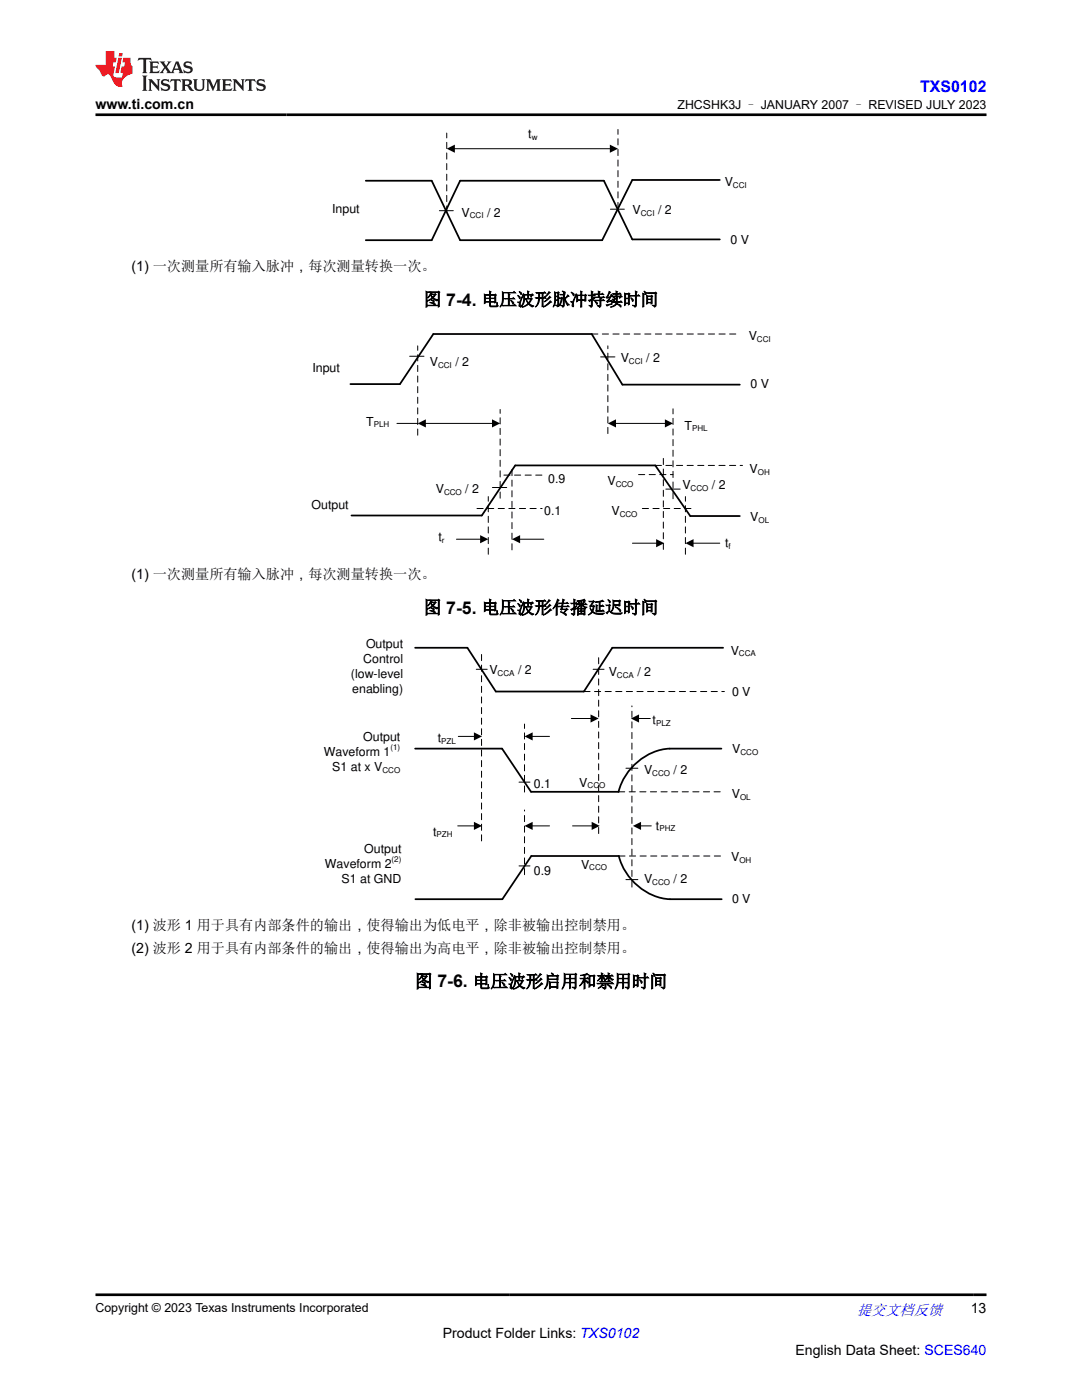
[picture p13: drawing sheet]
<svg xmlns="http://www.w3.org/2000/svg" width="216mm" height="279mm" viewBox="0 0 216 279" stroke-linecap="round" stroke-linejoin="round" font-family="sans-serif">
<defs><g id="words">
<g font-size="3.5">
<text x="84.5" y="61">图 7-4. 电压波形脉冲持续时间</text>
<text x="84.5" y="122.5">图 7-5. 电压波形传播延迟时间</text>
<text x="82.8" y="197.1">图 7-6. 电压波形启用和禁用时间</text>
</g>
<text font-size="3.2" fill="#00f" x="183.6" y="18.3">TXS0102</text>
<text font-size="3" fill="#00f" x="171" y="262.4">提交文档反馈</text>
<g font-size="2.8">
<text x="19" y="21.7">www.ti.com.cn</text>
<text x="26.3" y="54.1">(1) 一次测量所有输入脉冲，每次测量转换一次。</text>
<text x="26.3" y="115.6">(1) 一次测量所有输入脉冲，每次测量转换一次。</text>
<text x="26.3" y="185.7">(1) 波形 1 用于具有内部条件的输出，使得输出为低电平，除非被输出控制禁用。</text>
<text x="26.3" y="190.2">(2) 波形 2 用于具有内部条件的输出，使得输出为高电平，除非被输出控制禁用。</text>
<text x="193.7" y="262.1">13</text>
<text x="88.3" y="266.9">Product Folder Links: TXS0102</text>
<text x="158.7" y="270.3">English Data Sheet: SCES640</text>
</g>
<g font-size="2.5">
<text x="135.2" y="21.8">ZHCSHK3J – JANUARY 2007 – REVISED JULY 2023</text>
<text x="105.4" y="27.6">t</text>
<text x="144.6" y="37.2">V</text>
<text x="66.3" y="42.5">Input</text>
<text x="92.1" y="43.2">V</text>
<text x="97.2" y="43.2">/ 2</text>
<text x="126.2" y="42.7">V</text>
<text x="131.3" y="42.7">/ 2</text>
<text x="145.7" y="48.7">0 V</text>
<text x="149.4" y="67.9">V</text>
<text x="62.3" y="74.2">Input</text>
<text x="85.8" y="73">V</text>
<text x="90.9" y="73">/ 2</text>
<text x="123.9" y="72.2">V</text>
<text x="129" y="72.2">/ 2</text>
<text x="149.7" y="77.4">0 V</text>
<text x="73.1" y="84.9">T</text>
<text x="136.6" y="85.7">T</text>
<text x="149.6" y="94.5">V</text>
<text x="62.2" y="101.6">Output</text>
<text x="86.9" y="98.4">V</text>
<text x="92.8" y="98.4">/ 2</text>
<text x="109.4" y="96.4">0.9</text>
<text x="121.2" y="96.8">V</text>
<text x="136.2" y="97.6">V</text>
<text x="142.1" y="97.6">/ 2</text>
<text x="87.5" y="108">t</text>
<text x="108.6" y="102.8">0.1</text>
<text x="122" y="102.8">V</text>
<text x="149.7" y="104">V</text>
<text x="144.7" y="109.1">t</text>
<text x="73" y="129.4">Output</text>
<text x="145.8" y="130.6">V</text>
<text x="70" y="135.3">(low-level</text>
<text x="72.5" y="132.3">Control</text>
<text x="97.6" y="134.6">V</text>
<text x="103.4" y="134.6">/ 2</text>
<text x="121.5" y="135">V</text>
<text x="127.2" y="135">/ 2</text>
<text x="70.3" y="138.3">enabling)</text>
<text x="146.1" y="139">0 V</text>
<text x="72.5" y="148">Output</text>
<text x="87.4" y="148.1">t</text>
<text x="130.2" y="144.5">t</text>
<text x="64.6" y="150.9">Waveform 1</text>
<text x="66.3" y="153.9">S1 at x V</text>
<text x="128.5" y="154.5">V</text>
<text x="134.4" y="154.5">/ 2</text>
<text x="146.1" y="150.3">V</text>
<text x="106.5" y="157.2">0.1</text>
<text x="115.6" y="157">V</text>
<text x="146" y="159.2">V</text>
<text x="86.4" y="166.8">t</text>
<text x="130.9" y="165.6">t</text>
<text x="64.8" y="173.3">Waveform 2</text>
<text x="72.7" y="170.3">Output</text>
<text x="115.9" y="173.4">V</text>
<text x="145.9" y="171.9">V</text>
<text x="68.2" y="176.2">S1 at GND</text>
<text x="106.5" y="174.7">0.9</text>
<text x="128.5" y="176.3">V</text>
<text x="134.4" y="176.3">/ 2</text>
<text x="146.1" y="180.3">0 V</text>
<text x="19" y="261.8">Copyright © 2023 Texas Instruments Incorporated</text>
</g>
<g font-size="1.6">
<text x="106.1" y="28">w</text>
<text x="146.2" y="37.5">CCI</text>
<text x="93.7" y="43.6">CCI</text>
<text x="127.9" y="43.1">CCI</text>
<text x="151" y="68.2">CCI</text>
<text x="87.4" y="73.4">CCI</text>
<text x="125.5" y="72.6">CCI</text>
<text x="74.6" y="85.3">PLH</text>
<text x="138.1" y="86.1">PHL</text>
<text x="151.2" y="94.8">OH</text>
<text x="88.6" y="98.8">CCO</text>
<text x="122.9" y="97.2">CCO</text>
<text x="137.8" y="98">CCO</text>
<text x="123.6" y="103.1">CCO</text>
<text x="151.3" y="104.3">OL</text>
<text x="88.2" y="108.3">r</text>
<text x="145.4" y="109.5">f</text>
<text x="147.4" y="131">CCA</text>
<text x="99.3" y="135">CCA</text>
<text x="123.1" y="135.3">CCA</text>
<text x="77.9" y="149.8">(1)</text>
<text x="88.1" y="148.4">PZL</text>
<text x="130.9" y="144.9">PLZ</text>
<text x="76.3" y="154.2">CCO</text>
<text x="130.2" y="154.8">CCO</text>
<text x="147.8" y="150.6">CCO</text>
<text x="117.2" y="157.3">CCO</text>
<text x="147.7" y="159.6">OL</text>
<text x="87.1" y="167.1">PZH</text>
<text x="131.6" y="165.9">PHZ</text>
<text x="78.1" y="172.1">(2)</text>
<text x="117.6" y="173.7">CCO</text>
<text x="147.5" y="172.3">OH</text>
<text x="130.2" y="176.6">CCO</text>
</g>
</g></defs>
<path d="M143.6 35.9h-17.4l-6 12h-28.4l-5.7-11.8h-13.1M143.6 47.8h-17.4l-5.7-11.7h-28.7l-5.7 11.8h-13.1M69.9 76.7h9.9l6.7-10h31.6l6.1 10.1h23.4M70.1 102.9h26l6.7-10h27.9l7 10.1h9.9M82.8 129.3h10.5l5.6 8.7h17.6l5.7-8.7h22.1M82.8 149.4h17.4l5.8 8.6h17.4a11.6 11.6 0 0 1 10.2-8.6h10.3M82.9 179.5h17.3l5.8-8.7h17.5a11.6 11.6 0 0 0 10.2 8.7h10.3" fill="none" stroke="#000" stroke-width=".35"/>
<g fill="none" stroke="#000" stroke-width=".2" stroke-dasharray="1.2 .9">
<path d="M89.1 42.3v-15.7M123.3 41.6v-15.8M118.1 66.7h28.8M83.3 86.9v-17.9M99.8 99.4v-17.7M100.5 94.8h7.8M121.3 86.5v-17.5M127.4 94.7h6.9M130.7 92.9h17.5M134.3 99.5v-17.9M95.2 101.5h13M97.4 110.6v-11.5"/>
<path d="M102.2 109.7v-16.8M128.2 101.5h10.3M132.4 109.7v-18.3M136.8 110.6v-11.5M116.5 138h28M104.7 158.1v-13.6M123.4 158h20.5M96.1 167.8v-37.4M104.7 174.6v-13M119.5 166.4v-35.4M123.5 170.8h20.4M126.1 177v-36.1"/>
</g>
<g fill="none" stroke="#000" stroke-width=".2">
<path d="M90.6 29.7h31.3M87.7 42h2.7M121.8 41.8h2.8M81.7 71.1h2.9M119.8 71.2h2.9M79.2 84.5h4.1M84.8 84.5h13.6M98.3 97.3h2.8M122.7 84.5h10.2M132.9 97.6h2.8M91.1 107.6h4.9M103.6 107.6h4.9"/>
<path d="M126.2 108.4h4.9M138.2 108.4h5.4M95 133.6h2.2M118.4 133.6h2.1M91.4 147h3.4M103.6 156.1h2.2M106.1 147h3.5M114 143.4h4M124.9 153.3h2.4M127.3 143.4h2.5M91.3 164.8h3.5M103.6 172.8h2.2"/>
<path d="M106.1 164.8h3.5M114.2 164.8h4.1M124.9 175.5h2.4M127.7 164.8h2.3"/>
</g>
<g fill="#000">
<path d="M89.1 29.7l1.7-.8v1.6zM121.7 28.9l1.6 .8-1.6 .8zM83.3 84.5l1.7-.8v1.6zM98.2 83.7l1.6 .8-1.6 .8zM121.3 84.5l1.6-.8v1.6zM132.7 83.7l1.6 .8-1.6 .8zM95.8 106.8l1.6 .8-1.6 .8zM102.2 107.6l1.6-.8v1.6zM130.9 107.6l1.6 .8-1.6 .8zM136.8 108.4l1.6-.8v1.6zM94.6 146.2l1.6 .8-1.6 .8zM104.7 147l1.6-.8v1.6z"/>
<path d="M117.8 142.6l1.7 .8-1.7 .8zM125.9 143.4l1.6-.8v1.6zM94.6 164l1.6 .8-1.6 .8zM104.7 164.8l1.6-.8v1.6zM118.1 164l1.6 .8-1.6 .8zM126.3 164.8l1.6-.8v1.6z"/>
</g>
<path d="M27.7 11.6l-.2 .5 .5-.2h.6v.1v2.2l-.2 .4h1l-.2-.4v-2.2v-.1h.5l.5 .2-.1-.5zM29.8 12.3l.2 .4v1.5l-.2 .4h1.9l.1-.6a1.08 1.08 0 0 1-1.3 .2v-.7h.6l.4 .2v-.7l-.4 .2h-.6v-.5l.2-.2a1 1 0 0 1 1 .3l-.1-.5zM31.8 12.3l1 1.1-1 1.2h.9l-.2-.2 .4-.8 .5 .8-.2 .2h1.6l-.2-.2 .1-.5h1l.1 .5-.1 .2h.9l-.2-.3-.8-2h-.5l-1 2.2-.8-1.1 .9-1.1h-.8l.2 .2-.5 .6-.3-.6 .1-.2zM35.2 12.7l.4 1h-.8zM36.8 12.4a.65 .65 0 0 0-.2 .7 .65 .65 0 0 0 .6 .5l.7 .1 .1 .3a.79 .79 0 0 1-.7 .4 .79 .79 0 0 1-.7-.5l.1 .7 .2-.1a.93 .93 0 0 0 1.1 .1 .93 .93 0 0 0 .4-1 1.46 1.46 0 0 0-1.2-.6l-.1-.3a1.09 1.09 0 0 1 1.2 .2l-.2-.6-.1 .1-.6-.2zM28.4 15.1l.2 .4v2.2l-.2 .4h1l-.2-.4v-2.2l.2-.4zM29.6 15.8l.2 .4v1.5l-.2 .4h.8l-.3-.4v-1.3l1.7 1.8v-2l.2-.4h-.8l.2 .2 .1 1.1-1.2-1.3zM32.3 15.9a.65 .65 0 0 0-.2 .8 .65 .65 0 0 0 .7 .4l.6 .2 .1 .2a.79 .79 0 0 1-.7 .4 .79 .79 0 0 1-.7-.5l.1 .7 .2-.1a.93 .93 0 0 0 1.1 .1 .93 .93 0 0 0 .4-.9 1.46 1.46 0 0 0-1.2-.6l-.1-.4a1.09 1.09 0 0 1 1.2 .2l-.2-.6-.1 .1-.6-.1zM34.1 15.8l-.1 .6a.63 .63 0 0 1 .7-.3l.1 1.6-.3 .4h1l-.2-.4v-1.6a.66 .66 0 0 1 .8 .3l-.1-.6zM36.2 15.8l.2 .4v1.5l-.2 .4h.9l-.2-.2v-.7h.5l.1 .2a.79 .79 0 0 0 1.2 .6l-1-.9a.61 .61 0 0 0 .6-.6 .61 .61 0 0 0-.5-.7zM36.9 16.1h.2a.47 .47 0 0 1 .5 .1 .47 .47 0 0 1 .1 .5l-.2 .1-.6 .1zM38.5 15.8l.2 .2a2.27 2.27 0 0 0 .4 2 1.04 1.04 0 0 0 1.7-.7v-1.3l.2-.2h-.8l.2 .4v1.1a.6 .6 0 0 1-.6 .6 .6 .6 0 0 1-.6-.6v-1.1l.3-.4zM41.1 15.8l.2 .4v1.5l-.2 .4h.7l-.2-.4v-1.4l.9 1.9 .8-1.9v1.4l-.2 .4h1l-.3-.4v-1.5l.3-.4h-.8l-.7 1.5-.7-1.5zM44.3 15.8l.2 .4v1.5l-.2 .4h1.9l.1-.6a1.09 1.09 0 0 1-1.3 .2v-.7h.6l.4 .2v-.6l-.4 .2h-.6v-.6l.2-.1a1.01 1.01 0 0 1 1 .3l-.1-.6zM46.4 15.8l.3 .4v1.5l-.3 .4h.8l-.2-.4v-1.3l1.6 1.8v-2l.2-.4h-.7l.2 .2v1.1l-1.2-1.3zM49 15.8l-.1 .6a.63 .63 0 0 1 .8-.3v1.6l-.3 .4h1l-.2-.4v-1.6a.66 .66 0 0 1 .8 .3l-.1-.6zM51.4 15.9a.65 .65 0 0 0-.2 .8 .65 .65 0 0 0 .6 .4l.6 .2 .2 .2a.79 .79 0 0 1-.8 .4 .79 .79 0 0 1-.6-.5l.1 .7 .2-.1a.93 .93 0 0 0 1 .1 .93 .93 0 0 0 .5-.9 1.46 1.46 0 0 0-1.3-.6l-.1-.4a1.09 1.09 0 0 1 1.3 .2l-.2-.6-.2 .1-.5-.1z" fill="#231f20"/>
<path d="M21.1 10.2v2.8h-2.1l.1 .3 .9 1a.95 .95 0 0 0 .9 .9 .59 .59 0 0 1 .6-.4 .59 .59 0 0 1 .5 .4l.4 .7a1.59 1.59 0 0 0 2.1 1.4 1.61 1.61 0 0 1 1-2.3l1-.3-.1-1.5a1.59 1.59 0 0 1-.4-1.7h-1.4l-.2 .9h.5l-.1 .9h-.5l-.2 1v.2l.4 .1-.2 .9h-.6a.73 .73 0 0 1-1.1-.7l.3-1.5h-.5l.2-.9h.5l.2-.9h-.5v-1.3zM23.6 11.5l-.6 3.1h.7l.6-3.1zM23.8 10.6l-.1 .6h.7l.1-.6z" fill="#ed1c24"/>
<path d="M19 22.9h177.8M19 258.4h177.8" fill="none" stroke="#000" stroke-width=".53"/>
<use href="#words"/>
</svg>
